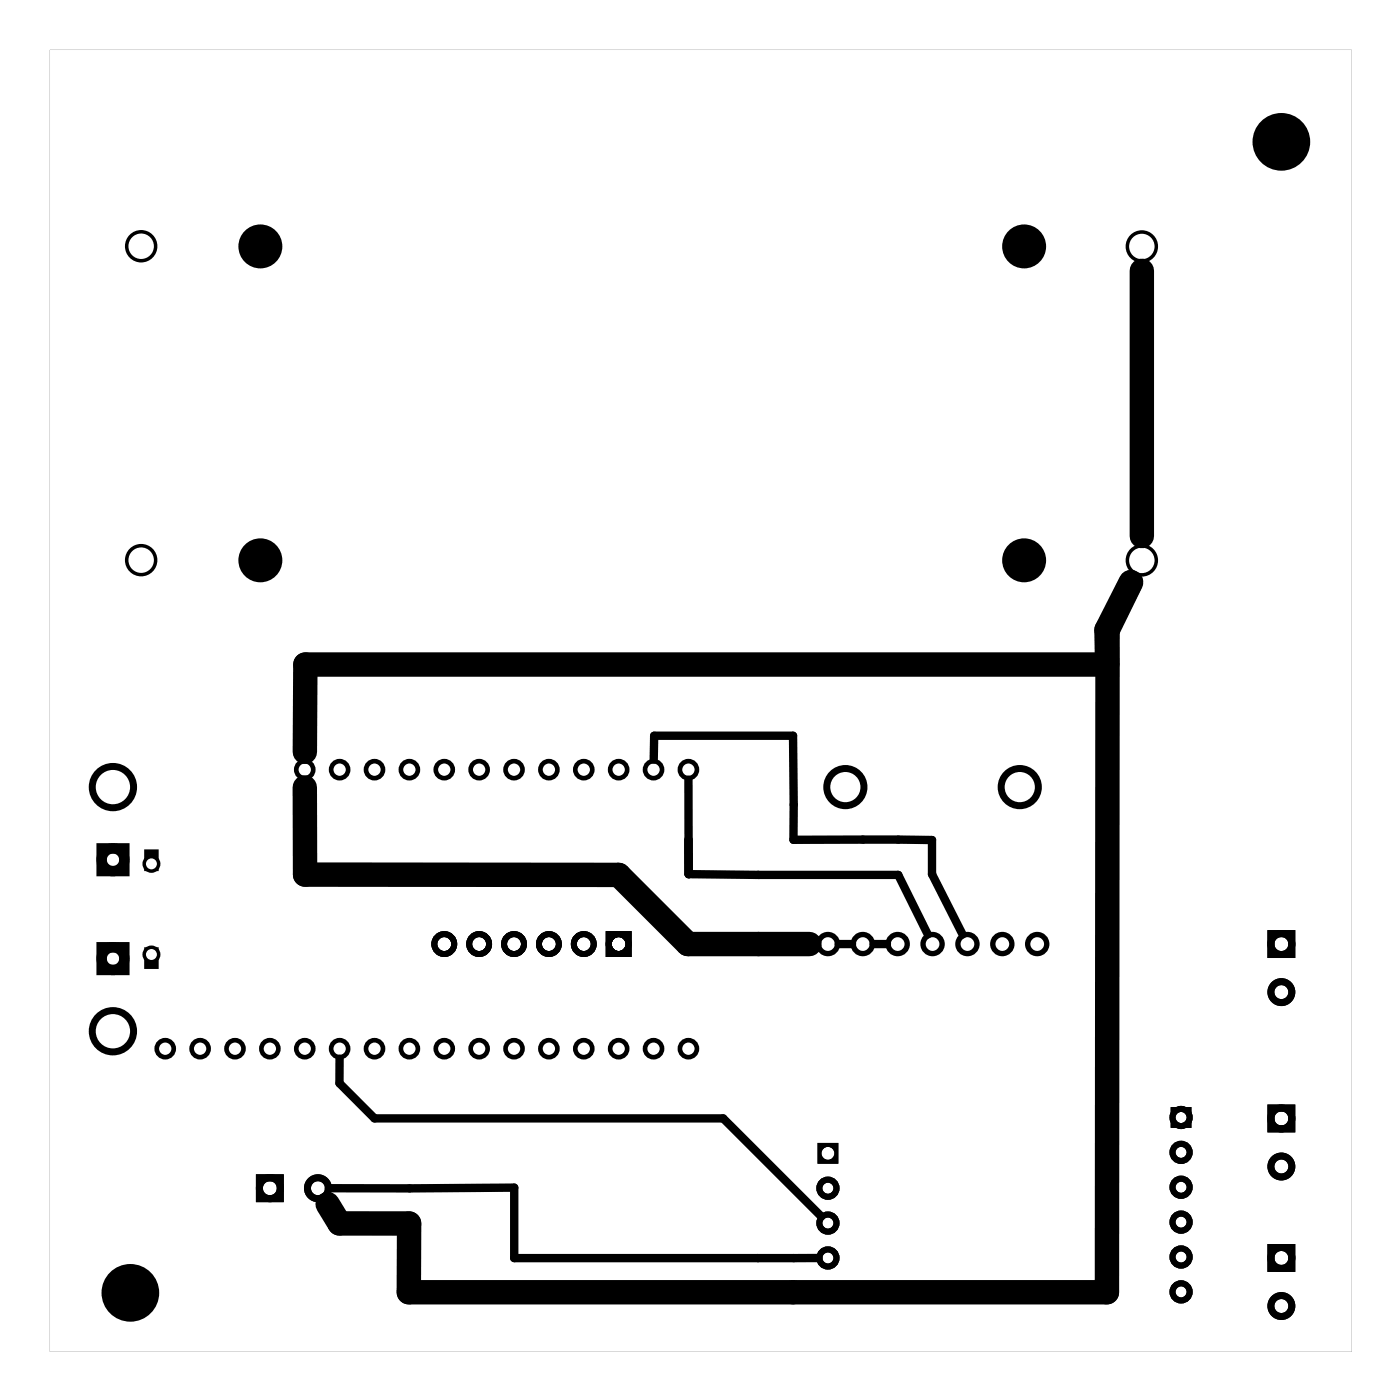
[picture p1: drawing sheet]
<svg xmlns="http://www.w3.org/2000/svg" width="102mm" height="102mm" viewBox="0 0 102 102" stroke-linecap="round" stroke-linejoin="round" font-family="sans-serif">
<g fill="#000">
<path d="M3.6 3.6h94.8v94.8h-94.8zM3.6 3.6v94.8h94.8v-94.8z"/>
<path d="M10.5 61.9h1.1v1.5h-1.1zM10.5 62.9a.55 .55 0 0 0 1.1 0 .55 .55 0 0 0-1.1 0z"/>
<path d="M10.5 69h1.1v1.6h-1.1zM10.5 69.5a.55 .55 0 0 0 1.1 0 .55 .55 0 0 0-1.1 0z"/>
<path d="M44.1 67.8v1.9h1.9v-1.9zM44.5 68.7a.55 .55 0 0 1 1.1 0 .55 .55 0 0 1-1.1 0z"/>
<path d="M44.1 67.8v1.9h1.9v-1.9zM44.5 68.7a.55 .55 0 0 1 1.1 0 .55 .55 0 0 1-1.1 0z"/>
<path d="M44.1 67.8v1.9h1.9v-1.9zM44.5 68.7a.55 .55 0 0 1 1.1 0 .55 .55 0 0 1-1.1 0z"/>
<path d="M59.5 83.2h1.5v1.5h-1.5zM59.8 84a.5 .5 0 0 0 1 0 .5 .5 0 0 0-1 0z"/>
<path d="M59.5 83.2h1.5v1.5h-1.5zM59.8 84a.5 .5 0 0 0 1 0 .5 .5 0 0 0-1 0z"/>
<path d="M85.3 80.6h1.5v1.5h-1.5zM85.5 81.4a.5 .5 0 0 0 1 0 .5 .5 0 0 0-1 0z"/>
<path d="M85.3 80.6h1.5v1.5h-1.5zM85.5 81.4a.5 .5 0 0 0 1 0 .5 .5 0 0 0-1 0z"/>
</g>
<g fill="none" stroke="#000" stroke-width=".44">
<circle cx="60.3" cy="91.6" r=".62"/>
<circle cx="60.3" cy="89.1" r=".62"/>
<circle cx="60.3" cy="86.5" r=".62"/>
<circle cx="86" cy="91.5" r=".62"/>
<circle cx="86" cy="86.5" r=".62"/>
<circle cx="86" cy="89" r=".62"/>
<circle cx="86" cy="81.4" r=".62"/>
<circle cx="86" cy="83.9" r=".62"/>
<circle cx="86" cy="94.1" r=".62"/>
</g>
<circle cx="60.3" cy="84" r=".62" fill="none" stroke="#000" stroke-width=".07"/>
<g fill="none" stroke="#000" stroke-width=".43">
<circle cx="32.4" cy="68.7" r=".72"/>
<circle cx="34.9" cy="68.7" r=".72"/>
<circle cx="37.4" cy="68.7" r=".72"/>
<circle cx="40" cy="68.7" r=".72"/>
<circle cx="42.5" cy="68.7" r=".72"/>
<circle cx="45.1" cy="68.7" r=".72"/>
</g>
<g fill="none" stroke="#000" stroke-width=".51">
<path d="M92.6 68h1.5v1.5h-1.5zM18.9 85.8h1.5v1.5h-1.5zM92.6 90.8h1.5v1.6h-1.5zM92.6 80.7h1.5v1.5h-1.5z"/>
<circle cx="8.2" cy="57.3" r="1.5"/>
<circle cx="61.6" cy="57.3" r="1.35"/>
<circle cx="74.3" cy="57.3" r="1.35"/>
<circle cx="8.2" cy="75.1" r="1.5"/>
<circle cx="93.3" cy="68.7" r=".76"/>
<circle cx="93.3" cy="72.2" r=".76"/>
<circle cx="19.7" cy="86.5" r=".76"/>
<circle cx="23.2" cy="86.5" r=".76"/>
<circle cx="93.3" cy="91.6" r=".76"/>
<circle cx="93.3" cy="81.4" r=".76"/>
<circle cx="93.3" cy="95.1" r=".76"/>
<circle cx="93.3" cy="84.9" r=".76"/>
</g>
<g fill="none" stroke="#000" stroke-width=".39">
<circle cx="60.3" cy="68.7" r=".69"/>
<circle cx="62.8" cy="68.7" r=".69"/>
<circle cx="65.4" cy="68.7" r=".69"/>
<circle cx="67.9" cy="68.7" r=".69"/>
<circle cx="70.5" cy="68.7" r=".69"/>
<circle cx="73" cy="68.7" r=".69"/>
<circle cx="75.5" cy="68.7" r=".69"/>
</g>
<g fill="none" stroke="#000" stroke-width=".25">
<circle cx="10.3" cy="17.9" r="1.05"/>
<circle cx="83.2" cy="17.9" r="1.05"/>
<circle cx="10.3" cy="40.8" r="1.05"/>
<circle cx="83.2" cy="40.8" r="1.05"/>
<circle cx="11" cy="69.5" r=".53"/>
<circle cx="11" cy="62.9" r=".53"/>
</g>
<g fill="#000">
<circle cx="19" cy="17.9" r="1.6"/>
<circle cx="74.6" cy="17.9" r="1.6"/>
<circle cx="93.3" cy="10.3" r="2.1"/>
<circle cx="19" cy="40.8" r="1.6"/>
<circle cx="74.6" cy="40.8" r="1.6"/>
<circle cx="9.5" cy="94.1" r="2.1"/>
</g>
<g fill="none" stroke="#000" stroke-width=".76" stroke-linecap="butt">
<path d="M7.4 61.8h1.7v1.6h-1.7zM7.4 69h1.7v1.6h-1.7z"/>
<circle cx="8.2" cy="62.6" r=".83"/>
<circle cx="8.2" cy="69.8" r=".83"/>
</g>
<g fill="none" stroke="#000" stroke-width=".34">
<circle cx="22.2" cy="56" r=".62"/>
<circle cx="24.7" cy="56" r=".62"/>
<circle cx="27.3" cy="56" r=".62"/>
<circle cx="29.8" cy="56" r=".62"/>
<circle cx="32.4" cy="56" r=".62"/>
<circle cx="34.9" cy="56" r=".62"/>
<circle cx="37.4" cy="56" r=".62"/>
<circle cx="40" cy="56" r=".62"/>
<circle cx="42.5" cy="56" r=".62"/>
<circle cx="45.1" cy="56" r=".62"/>
<circle cx="47.6" cy="56" r=".62"/>
<circle cx="50.1" cy="56" r=".62"/>
<circle cx="12" cy="76.4" r=".62"/>
<circle cx="14.6" cy="76.4" r=".62"/>
<circle cx="17.1" cy="76.4" r=".62"/>
<circle cx="19.7" cy="76.4" r=".62"/>
<circle cx="22.2" cy="76.4" r=".62"/>
<circle cx="24.7" cy="76.4" r=".62"/>
<circle cx="27.3" cy="76.4" r=".62"/>
<circle cx="29.8" cy="76.4" r=".62"/>
<circle cx="32.4" cy="76.4" r=".62"/>
<circle cx="34.9" cy="76.4" r=".62"/>
<circle cx="37.4" cy="76.4" r=".62"/>
<circle cx="40" cy="76.4" r=".62"/>
<circle cx="42.5" cy="76.4" r=".62"/>
<circle cx="45.1" cy="76.4" r=".62"/>
<circle cx="47.6" cy="76.4" r=".62"/>
<circle cx="50.1" cy="76.4" r=".62"/>
</g>
<path d="M47.6 55.3v-1.7h10.2v7.6h10.1v2.5l2.2 4.4M50.1 56.8v6.9M24.7 77.1v1.8l2.6 2.5h25.4l7.1 7.2M50.1 61.1v2.6M50.1 63.7h15.3l2.2 4.3M61.1 68.7h1M63.6 68.7h1M23.9 86.5h13.5v5.1h22.2" fill="none" stroke="#000" stroke-width=".61"/>
<path d="M83.2 19.7v19.3M22.2 57.3v6.4h22.9l5 5h8.8M82.3 42.4l-1.7 3.5v2.5h-58.4v6.4M82.4 42.4l-1.7 3.5-.1 48.2h-50.8v-5h-5.1l-.8-1.4" fill="none" stroke="#000" stroke-width="1.8"/>
</svg>
